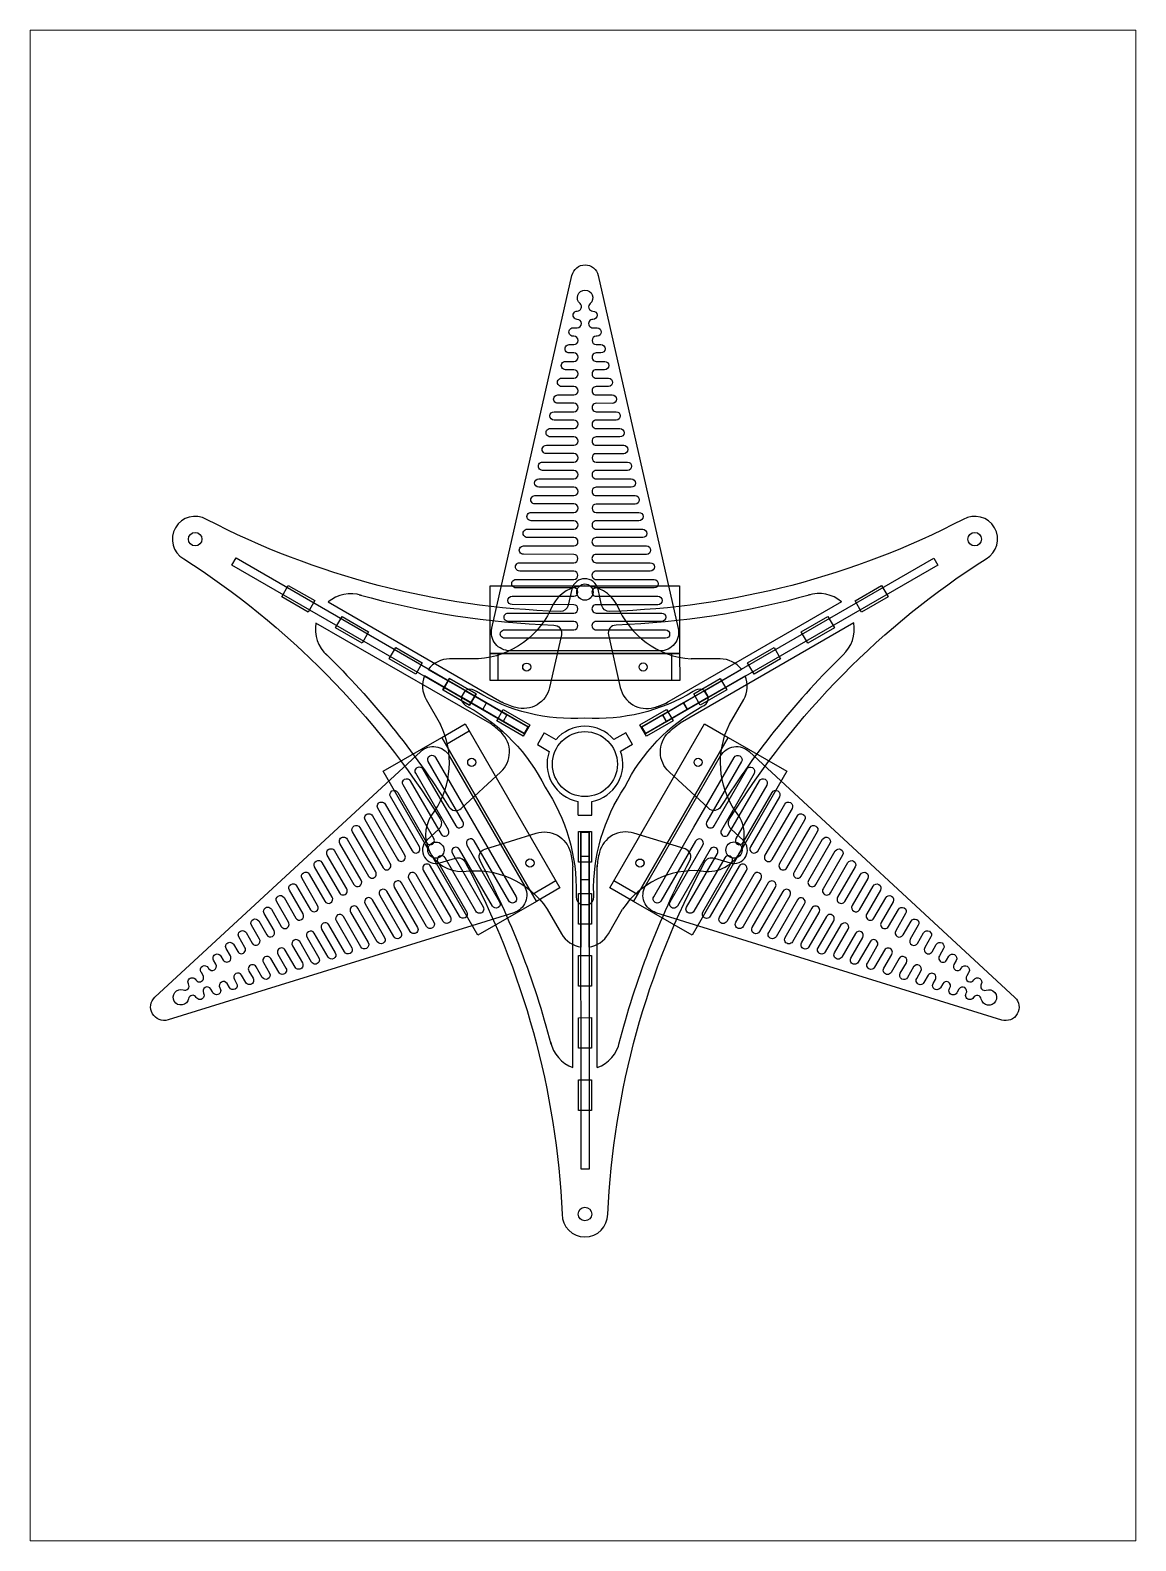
# Paper-space layout 'Layout1' of a CAD drawing. Header units: millimetres. Extents: x 1 to 409, y 0 to 559.
# The model-space entities are those that its viewports show. They can reach past a viewport. Long polylines and large blocks are cut down to what shows.
import ezdxf

# ---------------------------------------------------------------- set-up
doc = ezdxf.new("R2010")
doc.units = ezdxf.units.MM
doc.layers.get('0').update_dxf_attribs({"true_color": 0xe7f0ff})

# ---------------------------------------------------------------- blocks, each defined once
blk = doc.blocks.new('A$C1B244456')
at = {"color": 6}
blk.add_lwpolyline([(6.81, 0, -0.481138), (0.17, 8.32), (29.74, 138.74, -0.798633), (39.41, 138.74), (68.98, 8.32, -0.481138), (62.34, 0)], format="xyb", close=True, dxfattribs=at)
blk.add_lwpolyline([(32.72, 128.28, -2.668779), (36.48, 128.32, 0.711807), (37.44, 125.55, -1), (37.44, 122.45, 1), (37.44, 119.35), (38.71, 119.35), (39.01, 119.35, -1), (39.01, 116.25), (38.71, 116.25, 1), (38.71, 113.15), (40.41, 113.15, -1), (40.41, 110.05), (38.71, 110.05, 1), (38.71, 106.95), (41.82, 106.95, -1), (41.82, 103.85), (38.71, 103.85, 1), (38.71, 100.75), (43.22, 100.75, -1), (43.22, 97.65), (38.71, 97.65, 1), (38.71, 94.55), (44.63, 94.55, -1), (44.63, 91.45), (38.71, 91.45, 1), (38.71, 88.35), (46.04, 88.35, -1), (46.04, 85.25), (38.71, 85.25, 1), (38.71, 82.15), (47.44, 82.15, -1), (47.44, 79.05), (38.71, 79.05, 1), (38.71, 75.95), (48.85, 75.95, -1), (48.85, 72.85), (38.71, 72.85, 1), (38.71, 69.75), (50.25, 69.75, -1), (50.25, 66.65), (38.71, 66.65, 1), (38.71, 63.55), (51.66, 63.55, -1), (51.66, 60.45), (38.71, 60.45, 1), (38.71, 57.35), (53.06, 57.35, -1), (53.06, 54.25), (38.71, 54.25, 1), (38.71, 51.15), (54.47, 51.15, -1), (54.47, 48.05), (38.71, 48.05, 1), (38.71, 44.95), (55.88, 44.95, -1), (55.88, 41.85), (38.71, 41.85, 1), (38.71, 38.75), (57.28, 38.75, -1), (57.28, 35.65), (38.71, 35.65, 1), (38.71, 32.55), (58.69, 32.55, -1), (58.69, 29.45), (38.71, 29.45, 1), (38.71, 26.35), (60.09, 26.35, -1), (60.09, 23.25), (38.71, 23.25, 1), (38.71, 20.15), (61.5, 20.15, -1), (61.5, 17.05), (38.71, 17.05, 1), (38.71, 13.95), (62.91, 13.95, -1), (62.91, 10.85), (38.71, 10.85, 1), (38.71, 7.75), (64.31, 7.75, -1), (64.31, 4.65), (34.58, 4.65), (4.84, 4.65, -1), (4.84, 7.75), (30.44, 7.75, 1), (30.44, 10.85), (6.25, 10.85, -1), (6.25, 13.95), (30.44, 13.95, 1), (30.44, 17.05), (7.65, 17.05, -1), (7.65, 20.15), (30.44, 20.15, 1), (30.44, 23.25), (9.06, 23.25, -1), (9.06, 26.35), (30.44, 26.35, 1), (30.44, 29.45), (10.46, 29.45, -1), (10.46, 32.55), (30.44, 32.55, 1), (30.44, 35.65), (11.87, 35.65, -1), (11.87, 38.75), (30.44, 38.75, 1), (30.44, 41.85), (13.27, 41.85, -1), (13.27, 44.95), (30.44, 44.95, 1), (30.44, 48.05), (14.68, 48.05, -1), (14.68, 51.15), (30.44, 51.15, 1), (30.44, 54.25), (16.09, 54.25, -1), (16.09, 57.35), (30.44, 57.35, 1), (30.44, 60.45), (17.49, 60.45, -1), (17.49, 63.55), (30.44, 63.55, 1), (30.44, 66.65), (18.9, 66.65, -1), (18.9, 69.75), (30.44, 69.75, 1), (30.44, 72.85), (20.3, 72.85, -1), (20.3, 75.95), (30.44, 75.95, 1), (30.44, 79.05), (21.71, 79.05, -1), (21.71, 82.15), (30.44, 82.15, 1), (30.44, 85.25), (23.12, 85.25, -1), (23.12, 88.35), (30.44, 88.35, 1), (30.44, 91.45), (24.52, 91.45, -1), (24.52, 94.55), (30.44, 94.55, 1), (30.44, 97.65), (25.93, 97.65, -1), (25.93, 100.75), (30.44, 100.75, 1), (30.44, 103.85), (27.33, 103.85, -1), (27.33, 106.95), (30.44, 106.95, 1), (30.44, 110.05), (28.74, 110.05, -1), (28.74, 113.15), (30.44, 113.15, 1), (30.44, 116.25), (30.14, 116.25, -1), (30.14, 119.35), (30.44, 119.35), (31.71, 119.35, 1), (31.71, 122.45, -1), (31.71, 125.55, 0.697669), (32.72, 128.28)], format="xyb", dxfattribs=at)
blk = doc.blocks.new('A$C436E2F70')
at = {"color": 251}
for p, q in [((57.56, 234.6), (121.76, 197.56)), ((247.23, 234.68), (182.59, 197.33)), ((251.73, 226.89), (187.55, 189.8)), ((137.34, 186.27), (134.85, 181.93)), ((137.35, 186.27), (141.73, 183.74)), ((167.47, 186.28), (163.09, 183.75)), ((169.98, 181.95), (167.47, 186.28)), ((134.85, 181.93), (139.23, 179.41)), ((169.98, 181.95), (165.59, 179.42)), ((149.95, 155.85), (149.94, 160.91)), ((154.95, 155.86), (154.94, 160.92)), ((149.95, 155.84), (154.95, 155.86)), ((147.96, 62.58), (147.94, 136.71)), ((156.96, 62.59), (156.94, 137.24))]:
    blk.add_line(p, q, dxfattribs=at)
for points in [[(292.18, 265.12, -0.112712), (161.61, 231.11, -0.358848), (158.59, 233.45), (157.25, 239.35, 0.357132), (152.3, 243.21, 0.157637), (149.42, 242.2, 0.176337), (147.58, 239.35), (146.25, 233.45, -0.358848), (143.23, 231.11, -0.112712), (12.66, 265.12)], [(4.22, 250.51, -0.112712), (98.96, 154.44, -0.358848), (98.44, 150.66), (94, 146.55, 0.357132), (93.14, 140.33, 0.157637), (95.45, 138.34, 0.176337), (98.84, 138.17), (104.62, 139.97, -0.358848), (108.15, 138.52, -0.112712), (143.98, 8.44)], [(160.93, 8.44, -0.112712), (196.7, 138.54, -0.358848), (200.23, 139.99), (206.01, 138.2, 0.357132), (211.83, 140.56, 0.157637), (212.4, 143.56, 0.176337), (210.84, 146.58), (206.4, 150.68, -0.358848), (205.88, 154.46, -0.112712), (300.58, 250.58)], [(69.06, 237.28, 0.059211), (140.92, 226.07, -0.469954), (143.74, 222.41), (139.35, 203.02, -0.428352), (126.92, 195.6, -0.046237), (121.76, 197.56)], [(235.77, 237.28, -0.059211), (163.91, 226.07, 0.469954), (161.09, 222.41), (165.49, 203.02, 0.428352), (177.92, 195.6, 0.046237), (183.07, 197.56)], [(56.53, 215.59, -0.059211), (102.18, 158.96, 0.469954), (106.76, 158.35), (121.34, 171.84, 0.428352), (121.56, 186.32, 0.046237), (117.28, 189.8)], [(248.28, 215.63, 0.059211), (202.66, 158.98, -0.469954), (198.08, 158.37), (183.49, 171.86, -0.428352), (183.27, 186.33, -0.046237), (187.54, 189.82)], [(126.92, 195.6, -0.046237), (121.76, 197.56)], [(177.92, 195.6, 0.041767), (182.59, 197.33)], [(139.89, 71.21, 0.059211), (113.67, 139.05, -0.469954), (115.43, 143.32), (134.41, 149.2, -0.428352), (147.06, 142.15, -0.046237), (147.94, 136.71)], [(164.99, 71.21, -0.059211), (191.18, 139.07, 0.469954), (189.42, 143.34), (170.43, 149.21, 0.428352), (157.79, 142.15, 0.046237), (156.91, 136.71)]]:
    blk.add_lwpolyline(points, format="xyb", dxfattribs=at)
for points in [[(50.22, 230.89), (40.42, 236.55), (42.85, 240.75), (52.65, 235.1)], [(252.19, 235.09), (261.98, 240.75), (264.41, 236.55), (254.61, 230.89)], [(70.08, 219.43), (60.28, 225.08), (62.71, 229.28), (72.5, 223.63)], [(232.33, 223.63), (242.13, 229.28), (244.55, 225.08), (234.76, 219.43)], [(89.94, 207.96), (80.14, 213.62), (82.56, 217.82), (92.36, 212.17)], [(212.47, 212.16), (222.27, 217.82), (224.7, 213.62), (214.9, 207.96)], [(109.79, 196.5), (99.99, 202.15), (102.42, 206.36), (112.22, 200.7)], [(112.22, 200.7), (102.42, 206.36), (100, 202.16), (109.79, 196.5)], [(192.61, 200.7), (202.41, 206.36), (204.84, 202.16), (195.04, 196.5)], [(129.65, 185.03), (119.85, 190.69), (122.28, 194.89), (132.08, 189.24)], [(172.76, 189.23), (182.56, 194.89), (184.98, 190.69), (175.19, 185.03)], [(154.84, 149.8), (154.84, 138.49), (149.99, 138.49), (149.99, 149.8)], [(154.84, 126.87), (154.85, 115.56), (149.99, 115.56), (149.99, 126.87)], [(154.84, 103.95), (154.85, 92.63), (149.99, 92.63), (149.99, 103.94)], [(154.84, 81.02), (154.84, 69.7), (149.99, 69.7), (149.99, 81.01)], [(154.84, 58.09), (154.84, 46.77), (149.99, 46.77), (149.99, 58.09)]]:
    blk.add_lwpolyline(points, close=True, dxfattribs=at)
blk.add_lwpolyline([(117.28, 189.8), (53.06, 226.81)], dxfattribs=at)
for centre, radius in [((8.44, 257.82), 2.5), ((296.4, 257.82), 2.5), ((152.42, 238.25), 3), ((97.37, 142.91), 3), ((207.48, 142.94), 3), ((152.42, 8.44), 2.5)]:
    blk.add_circle(centre, radius, dxfattribs=at)
for centre, radius, start, end in [((8.44, 257.82), 8.44, 60, 240), ((296.4, 257.82), 8.44, 300, 120), ((65.95, 224.56), 13.09, 72.584, 129.914), ((238.84, 224.63), 13.09, 50.125, 107.4549), ((65.95, 224.56), 13.09, 170.125, 227.4549), ((238.84, 224.63), 13.09, 312.584, 9.914), ((152.42, 174.69), 14, 40.3084, 139.7415), ((152.42, 174.69), 14, 160.3144, 259.8277), ((152.42, 174.69), 14, 280.4007, 19.7355), ((152.46, 74.88), 13.09, 192.584, 249.914), ((152.46, 74.88), 13.09, 290.125, 347.4549), ((152.42, 8.44), 8.44, 180, 360)]:
    blk.add_arc(centre, radius, start, end, dxfattribs=at)
blk = doc.blocks.new('A$C044A42AB')
at = {"color": 4}
blk.add_lwpolyline([(30.91, 43.38, -0.154216), (42.42, 3.84), (42.42, 2.89, 0.289839), (44.25, 0), (44.25, 26.76), (47.05, 26.77), (47.05, 0, 0.289533), (48.88, 2.89), (48.88, 3.84, -0.153999), (60.36, 43.37, -0.154225), (88.85, 73.12), (89.67, 73.59, 0.289839), (91.26, 76.62), (68.09, 63.24), (66.68, 65.66), (89.86, 79.05, 0.289533), (86.44, 79.18), (85.62, 78.71, -0.153999), (45.65, 68.89, -0.154226), (5.64, 78.68), (4.82, 79.15, 0.289839), (1.4, 79.01), (24.58, 65.64), (23.18, 63.22), (0, 76.59, 0.289533), (1.59, 73.56), (2.41, 73.09, -0.153999)], format="xyb", close=True, dxfattribs=at)
blk.add_circle((45.64, 51.88), 12, dxfattribs=at)
blk = doc.blocks.new('pinza')
at = {"color": 5}
for points in [[(9034.23, 347.8), (9034.23, 417.8), (9059.23, 417.8), (9059.23, 347.8)], [(9059.23, 347.8), (9059.23, 417.8), (9069.23, 417.8), (9069.23, 347.8)]]:
    blk.add_lwpolyline(points, close=True, dxfattribs=at)
for centre in [(9064.23, 404.29), (9064.23, 361.31)]:
    blk.add_circle(centre, 1.5, dxfattribs=at)
blk = doc.blocks.new('fiore')
at = {"color": 1}
for p, q in [((59.26, 32.61), (45.66, 24.75)), ((45.66, 24.76), (44.26, 27.17)), ((53.37, 14.72), (58.64, 23.87))]:
    blk.add_line(p, q, dxfattribs=at)
for points in [[(-11.86, 58.84, -0.287525), (-39.32, 38.87, -0.287525)], [(11.81, 58.92, 0.287541), (39.21, 38.87, 0.287541)], [(-39.32, 38.87), (-49.99, 38.87, 0.232736), (-57.87, 35), (-44.27, 27.16), (-45.67, 24.73)], [(57.86, 35.03, 0.230475), (49.98, 38.87), (39.21, 38.87)], [(-45.67, 24.73), (-59.27, 32.58, 0.23005), (-58.65, 23.87), (-53.34, 14.68)], [(55.46, 18.35, -0.000145), (55.47, 18.37)], [(-55.5, -17.28, 0.268593), (-53.34, 14.68, 0.268593)], [(55.57, -17.34, -0.269632), (53.37, 14.72, -0.269632)], [(-45.02, -39.69, -0.287924), (-13.97, -53.53, -0.287924)], [(42.72, -39.42, 0.269082), (13.93, -53.58, 0.269082)], [(-13.97, -53.53), (-8.66, -62.71, 0.230607), (-1.4, -67.61), (-1.4, -51.92), (1.4, -51.91)], [(1.4, -67.62, 0.230689), (8.66, -62.71), (13.93, -53.58)], [(11.87, -57.15, 0.000456), (11.85, -57.2)]]:
    blk.add_lwpolyline(points, format="xyb", dxfattribs=at)
for points in [[(44.26, 27.17), (57.86, 35.03)], [(-30.19, 15.8), (-37.75, 20.16), (-36.35, 22.59), (-28.79, 18.22), (-30.19, 15.8)], [(28.78, 18.24), (36.34, 22.61), (37.74, 20.18), (30.18, 15.81), (28.78, 18.24)], [(1.4, -34.04), (1.4, -42.78), (-1.4, -42.78), (-1.4, -34.04), (1.4, -34.04)], [(1.4, -51.92), (1.4, -67.62)]]:
    blk.add_lwpolyline(points, dxfattribs=at)
for centre, radius in [((-21.49, 35.86), 1.5), ((21.5, 35.88), 1.5), ((0, 0), 12), ((-41.81, 0.67), 1.5), ((41.8, 0.68), 1.5), ((-20.3, -36.55), 1.5), ((20.32, -36.56), 1.5)]:
    blk.add_circle(centre, radius, dxfattribs=at)
for centre, radius, start, end in [((0, 52.37), 13.51, 29.0326, 151.3809), ((49.98, 28.87), 10, 330, 21.9899), ((-45.35, -26.19), 13.51, 138.7491, 271.3873), ((45.36, -26.18), 13.51, 258.7491, 40.8447)]:
    blk.add_arc(centre, radius, start, end, dxfattribs=at)

msp = doc.modelspace()

# ---------------------------------------------------------------- linework, layer by layer
at = {"color": 251}
for p, q in [((8495.449, 1197.486), (8495.449, 1207.486)), ((8559.449, 1207.486), (8559.449, 1197.486)), ((8476.052, 1173.883), (8484.71, 1178.886)), ((8516.729, 1123.472), (8508.071, 1118.469)), ((8546.841, 1118.472), (8538.181, 1123.472))]:
    msp.add_line(p, q, dxfattribs=at)
at = {"color": 2}
for points in [[(8505.055, 1177.845), (8397.077, 1240.196), (8398.578, 1242.794), (8506.555, 1180.443), (8505.055, 1177.845)], [(8548.368, 1180.399), (8656.354, 1242.734), (8657.854, 1240.136), (8549.868, 1177.8), (8548.368, 1180.399)], [(8556.093, 1184.893), (8563.824, 1189.369), (8565.329, 1186.765), (8557.59, 1182.302), (8556.091, 1184.892)], [(8528.958, 1141.634), (8529.067, 1016.947), (8526.067, 1016.944), (8525.958, 1141.631), (8528.958, 1141.634)]]:
    msp.add_lwpolyline(points, dxfattribs=at)
at = {"color": 1}
for points in [[(8571.567, 1193.834), (8585.237, 1201.741)], [(8586.738, 1199.144), (8573.074, 1191.24), (8571.559, 1193.838)], [(8556.091, 1184.892), (8563.828, 1189.362), (8565.325, 1186.771), (8557.59, 1182.302), (8556.093, 1184.893)]]:
    msp.add_lwpolyline(points, dxfattribs=at)
at = {"color": 2}
for p in [(8556.84, 1183.601), (8564.575, 1188.07)]:
    msp.add_point(p, dxfattribs=at)

# ---------------------------------------------------------------- block references
at = {"color": 4}
for name, p, rotation in [('A$C1B244456', (8492.891, 1208.497), 359.9822309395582), ('pinza', (8139.956, 10266.52), 270.0296680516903), ('pinza', (839.592, -3717.556), 30.01947074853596), ('pinza', (16601.941, -3047.754), 150.0296680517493), ('A$C1B244456', (8508.475, 1115.748), 120.0017016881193), ('A$C1B244456', (8580.995, 1175.607), 239.9822309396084)]:
    msp.add_blockref(name, p, dxfattribs=dict(at, rotation=rotation))
at = {"color": 7}
for name, p in [('A$C436E2F70', (8375.032, 991.928)), ('A$C044A42AB', (8481.809, 1114.737))]:
    msp.add_blockref(name, p, dxfattribs=at)
at = {"color": 4}
msp.add_blockref('fiore', (8527.449, 1166.618), dxfattribs=at)

psp = doc.layouts.get("Layout1")

# ---------------------------------------------------------------- viewports
at = {"layer": '0', "color": 250, "view_target_point": (143.222, 193.019)}
psp.add_viewport(center=(204.82, 279.44), size=(408.38, 558.152), view_center_point=(8383.519, 965.703), view_height=558.1519, dxfattribs=at)

doc.saveas('drawing.dxf')
